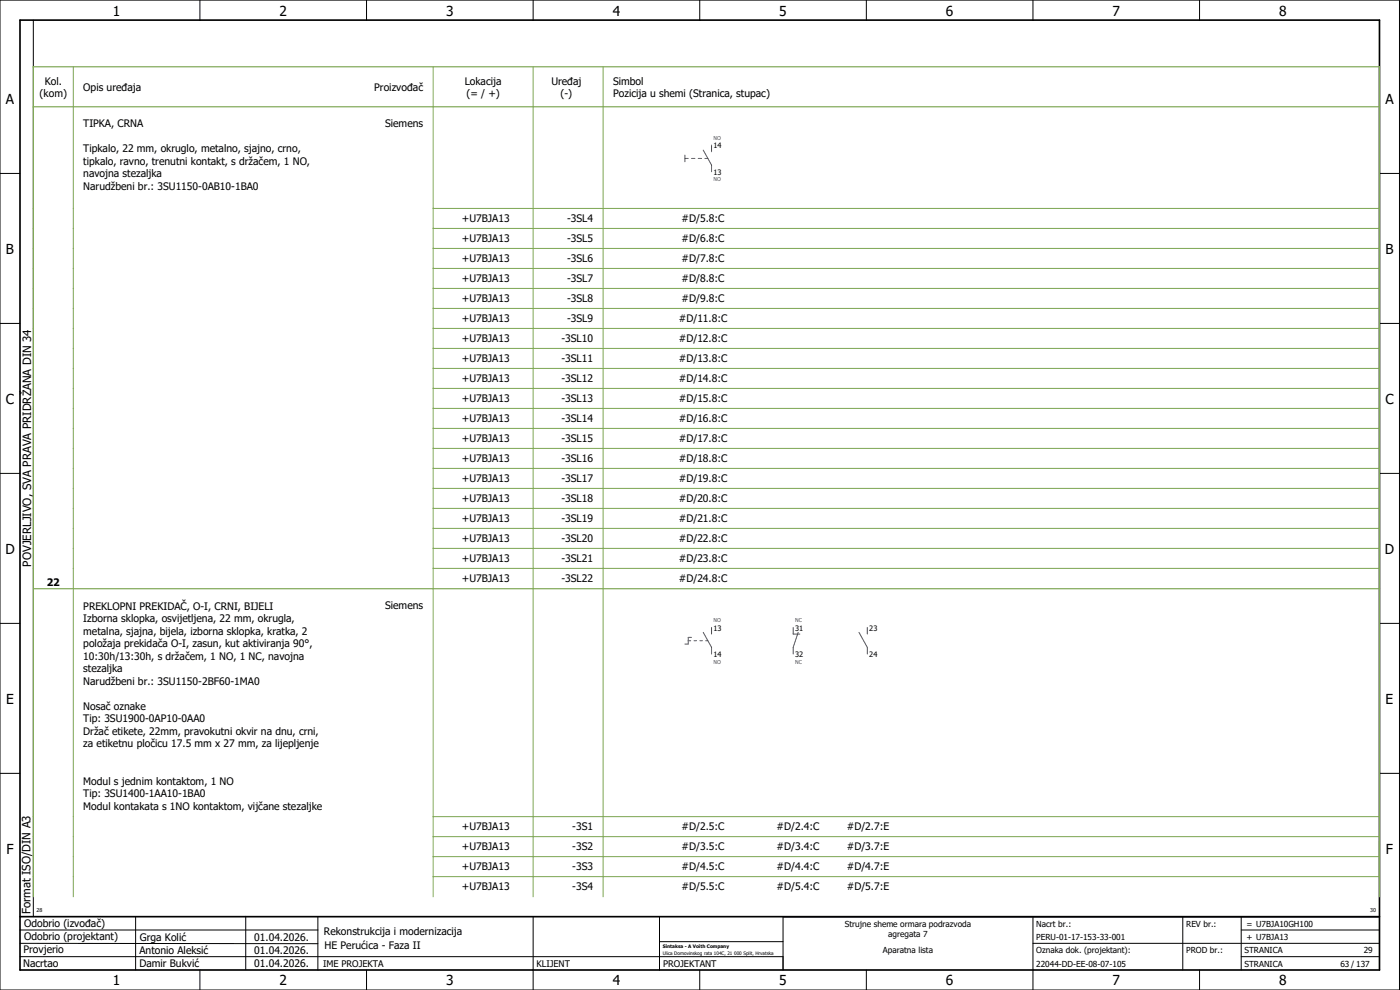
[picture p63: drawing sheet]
<svg xmlns="http://www.w3.org/2000/svg" width="420mm" height="297mm" viewBox="0 0 420 297" stroke-linecap="round" stroke-linejoin="round" font-family="sans-serif">
<defs><g id="words">
<g font-size="4.1">
<text x="33.9" y="4.7">1</text>
<text x="83.9" y="4.7">2</text>
<text x="133.9" y="4.7">3</text>
<text x="183.9" y="4.7">4</text>
<text x="233.9" y="4.7">5</text>
<text x="283.9" y="4.7">6</text>
<text x="333.9" y="4.7">7</text>
<text x="383.9" y="4.7">8</text>
<text x="1.8" y="31.2">A</text>
<text x="415.8" y="31.2">A</text>
<text x="1.8" y="76.2">B</text>
<text x="415.8" y="76.2">B</text>
<text x="1.8" y="121.2">C</text>
<text x="415.8" y="121.2">C</text>
<text x="1.6" y="166.2">D</text>
<text x="415.6" y="166.2">D</text>
<text x="1.8" y="211.2">E</text>
<text x="415.8" y="211.2">E</text>
<text x="1.9" y="256.2">F</text>
<text x="415.9" y="256.2">F</text>
<text x="33.9" y="295.7">1</text>
<text x="83.9" y="295.7">2</text>
<text x="133.9" y="295.7">3</text>
<text x="183.9" y="295.7">4</text>
<text x="233.9" y="295.7">5</text>
<text x="283.9" y="295.7">6</text>
<text x="333.9" y="295.7">7</text>
<text x="383.9" y="295.7">8</text>
</g>
<g font-size="3.4">
<text x="9.4" y="170" transform="rotate(-90 9.4 170)">POVJERLJIVO, SVA PRAVA PRIDRŽANA DIN 34</text>
<text x="9.2" y="274.3" transform="rotate(-90 9.2 274.3)">Format ISO/DIN A3</text>
</g>
<g font-size="3.1">
<text x="11.9" y="29.1">(kom)</text>
<text x="13.4" y="25.4">Kol.</text>
<text x="25" y="27.3">Opis uređaja</text>
<text x="112.3" y="27.3">Proizvođač</text>
<text x="139.5" y="25.4">Lokacija</text>
<text x="140" y="29.1">(= / +)</text>
<text x="165.5" y="25.4">Uređaj</text>
<text x="168.2" y="29.1">(-)</text>
<text x="184" y="25.4">Simbol</text>
<text x="184" y="29.1">Pozicija u shemi (Stranica, stupac)</text>
<text x="25" y="38.2">TIPKA, CRNA</text>
<text x="115.6" y="38">Siemens</text>
<text x="25" y="45.7">Tipkalo, 22 mm, okruglo, metalno, sjajno, crno,</text>
<text x="25" y="49.4">tipkalo, ravno, trenutni kontakt, s držačem, 1 NO,</text>
<text x="25" y="53.2">navojna stezaljka</text>
<text x="25" y="56.9">Narudžbeni br.: 3SU1150-0AB10-1BA0</text>
<text x="138.6" y="66.5">+U7BJA13</text>
<text x="170.2" y="66.5">-3SL4</text>
<text x="204.6" y="66.5">#D/5.8:C</text>
<text x="138.6" y="72.5">+U7BJA13</text>
<text x="170.2" y="72.5">-3SL5</text>
<text x="204.6" y="72.5">#D/6.8:C</text>
<text x="138.6" y="78.5">+U7BJA13</text>
<text x="170.2" y="78.5">-3SL6</text>
<text x="204.6" y="78.5">#D/7.8:C</text>
<text x="138.6" y="84.5">+U7BJA13</text>
<text x="170.2" y="84.5">-3SL7</text>
<text x="204.6" y="84.5">#D/8.8:C</text>
<text x="138.6" y="90.5">+U7BJA13</text>
<text x="170.2" y="90.5">-3SL8</text>
<text x="204.6" y="90.5">#D/9.8:C</text>
<text x="138.6" y="96.5">+U7BJA13</text>
<text x="170.2" y="96.5">-3SL9</text>
<text x="203.7" y="96.5">#D/11.8:C</text>
<text x="138.6" y="102.5">+U7BJA13</text>
<text x="168.5" y="102.5">-3SL10</text>
<text x="203.7" y="102.5">#D/12.8:C</text>
<text x="138.6" y="108.5">+U7BJA13</text>
<text x="168.5" y="108.5">-3SL11</text>
<text x="203.7" y="108.5">#D/13.8:C</text>
<text x="138.6" y="114.5">+U7BJA13</text>
<text x="168.5" y="114.5">-3SL12</text>
<text x="203.7" y="114.5">#D/14.8:C</text>
<text x="138.6" y="120.5">+U7BJA13</text>
<text x="168.5" y="120.5">-3SL13</text>
<text x="203.7" y="120.5">#D/15.8:C</text>
<text x="138.6" y="126.5">+U7BJA13</text>
<text x="168.5" y="126.5">-3SL14</text>
<text x="203.7" y="126.5">#D/16.8:C</text>
<text x="138.6" y="132.5">+U7BJA13</text>
<text x="168.5" y="132.5">-3SL15</text>
<text x="203.7" y="132.5">#D/17.8:C</text>
<text x="138.6" y="138.5">+U7BJA13</text>
<text x="168.5" y="138.5">-3SL16</text>
<text x="203.7" y="138.5">#D/18.8:C</text>
<text x="138.6" y="144.5">+U7BJA13</text>
<text x="168.5" y="144.5">-3SL17</text>
<text x="203.7" y="144.5">#D/19.8:C</text>
<text x="138.6" y="150.5">+U7BJA13</text>
<text x="168.5" y="150.5">-3SL18</text>
<text x="203.7" y="150.5">#D/20.8:C</text>
<text x="138.6" y="156.5">+U7BJA13</text>
<text x="168.5" y="156.5">-3SL19</text>
<text x="203.7" y="156.5">#D/21.8:C</text>
<text x="138.6" y="162.5">+U7BJA13</text>
<text x="168.5" y="162.5">-3SL20</text>
<text x="203.7" y="162.5">#D/22.8:C</text>
<text x="138.6" y="168.5">+U7BJA13</text>
<text x="168.5" y="168.5">-3SL21</text>
<text x="203.7" y="168.5">#D/23.8:C</text>
<text x="14" y="175.9">22</text>
<text x="138.6" y="174.5">+U7BJA13</text>
<text x="168.5" y="174.5">-3SL22</text>
<text x="203.7" y="174.5">#D/24.8:C</text>
<text x="25" y="182.9">PREKLOPNI PREKIDAČ, O-I, CRNI, BIJELI</text>
<text x="115.6" y="182.7">Siemens</text>
<text x="25" y="186.6">Izborna sklopka, osvijetljena, 22 mm, okrugla,</text>
<text x="25" y="190.4">metalna, sjajna, bijela, izborna sklopka, kratka, 2</text>
<text x="25" y="194.1">položaja prekidača O-I, zasun, kut aktiviranja 90°,</text>
<text x="25" y="197.9">10:30h/13:30h, s držačem, 1 NO, 1 NC, navojna</text>
<text x="25" y="201.6">stezaljka</text>
<text x="25" y="205.4">Narudžbeni br.: 3SU1150-2BF60-1MA0</text>
<text x="25" y="212.9">Nosač oznake</text>
<text x="25" y="216.6">Tip: 3SU1900-0AP10-0AA0</text>
<text x="25" y="220.4">Držač etikete, 22mm, pravokutni okvir na dnu, crni,</text>
<text x="25" y="224.1">za etiketnu pločicu 17.5 mm x 27 mm, za lijepljenje</text>
<text x="25" y="235.4">Modul s jednim kontaktom, 1 NO</text>
<text x="25" y="239.1">Tip: 3SU1400-1AA10-1BA0</text>
<text x="25" y="242.9">Modul kontakata s 1NO kontaktom, vijčane stezaljke</text>
<text x="138.6" y="249">+U7BJA13</text>
<text x="171.8" y="249">-3S1</text>
<text x="204.6" y="249">#D/2.5:C</text>
<text x="233.1" y="249">#D/2.4:C</text>
<text x="254.1" y="249">#D/2.7:E</text>
<text x="138.6" y="255">+U7BJA13</text>
<text x="171.8" y="255">-3S2</text>
<text x="204.6" y="255">#D/3.5:C</text>
<text x="233.1" y="255">#D/3.4:C</text>
<text x="254.1" y="255">#D/3.7:E</text>
<text x="138.6" y="261">+U7BJA13</text>
<text x="171.8" y="261">-3S3</text>
<text x="204.6" y="261">#D/4.5:C</text>
<text x="233.1" y="261">#D/4.4:C</text>
<text x="254.1" y="261">#D/4.7:E</text>
<text x="138.6" y="267">+U7BJA13</text>
<text x="171.8" y="267">-3S4</text>
<text x="204.6" y="267">#D/5.5:C</text>
<text x="233.1" y="267">#D/5.4:C</text>
<text x="254.1" y="267">#D/5.7:E</text>
<text x="7.2" y="278.1">Odobrio (izvođač)</text>
<text x="97.2" y="280.5">Rekonstrukcija i modernizacija</text>
<text x="7.1" y="286.1">Provjerio</text>
<text x="7.2" y="282.1">Odobrio (projektant)</text>
<text x="41.8" y="286.2">Antonio Aleksić</text>
<text x="42" y="282.3">Grga Kolić</text>
<text x="76.3" y="282.3">01.04.2026.</text>
<text x="76.3" y="286.3">01.04.2026.</text>
<text x="97.4" y="284.8">HE Perućica - Faza II</text>
<text x="6.9" y="290">Nacrtao</text>
<text x="41.8" y="290.3">Damir Bukvić</text>
<text x="76.3" y="290.3">01.04.2026.</text>
</g>
<g font-size="2.7">
<text x="97" y="290.1">IME PROJEKTA</text>
<text x="161" y="290.1">KLIJENT</text>
<text x="199" y="290.1">PROJEKTANT</text>
</g>
<g font-size="2.5">
<text x="253.5" y="278">Strujne sheme ormara podrazvoda</text>
<text x="266.6" y="281">agregata 7</text>
<text x="311" y="278">Nacrt br.:</text>
<text x="356" y="278">REV br.:</text>
<text x="374.1" y="278">= U7BJA10GH100</text>
<text x="265" y="286">Aparatna lista</text>
<text x="311" y="286">Oznaka dok. (projektant):</text>
<text x="311" y="282">PERU-01-17-153-33-001</text>
<text x="356" y="286">PROD br.:</text>
<text x="373.5" y="286">STRANICA</text>
<text x="374.1" y="282.1">+ U7BJA13</text>
<text x="409.3" y="286">29</text>
<text x="311" y="290">22044-DD-EE-08-07-105</text>
<text x="373.5" y="290">STRANICA</text>
<text x="402.3" y="290">63 / 137</text>
</g>
<g font-size="2.2">
<text x="214.1" y="44.5">14</text>
<text x="214.1" y="52.4">13</text>
<text x="214.1" y="189.2">13</text>
<text x="238.6" y="189.2">31</text>
<text x="260.9" y="189.2">23</text>
<text x="214.1" y="197.1">14</text>
<text x="238.6" y="197.1">32</text>
<text x="260.9" y="197.1">24</text>
</g>
<g font-size="1.6" fill="#00f">
<text x="214.1" y="41.9">NO</text>
<text x="214.1" y="54.5">NO</text>
<text x="214.1" y="186.6">NO</text>
<text x="238.6" y="186.6">NC</text>
<text x="214.1" y="199.2">NO</text>
<text x="238.6" y="199.2">NC</text>
</g>
<g font-size="1.6">
<text x="11" y="273.7">28</text>
<text x="411.2" y="273.7">30</text>
</g>
<g font-size="1.4">
<text x="198.9" y="284.4">Sintaksa - A Voith Company</text>
<text x="198.9" y="286.4">Ulica Domovinskog rata 104C, 21 000 Split, Hrvatska</text>
</g>
</g></defs>
<g fill="none" stroke="#000" stroke-width=".3">
<path d="M0 0h420v297h-420zM10 6v269M60 0v6M110 0v6M160 0v6M210 0v6M260 0v6M310 0v6M360 0v6M0 52h6M414 52h6M0 97h6"/>
<path d="M414 97h6M0 142h6M414 142h6M414 176.3v87.4M0 187h6M414 187h6M0 232h6M414 232h6M6 279h89.4M40.7 275v16M73.7 274.9v16M95.4 275.1v16"/>
<path d="M160 275v22M197.9 275.1v16M310 275v22M355 275v16M372.5 279h41.5M372.5 275v16M414 275h-179v16M6 283l89.4 .1M6 287h229M60 291v6M110 291v6M197.9 282.5h37.1"/>
<path d="M210 291v6M260 291v6M310 283h104M360 291v6M372.5 287h41.5"/>
</g>
<path d="M6 6h408v285h-408zM6 275h408" fill="none" stroke="#000" stroke-width=".5"/>
<path d="M10 32h404M10 176.5v-156.5h404v156.5M10 176.7v92.3M10.3 176.6h403.7M414 176.7v92.3" fill="none" stroke="#7ca552" stroke-width=".35"/>
<g fill="none" stroke="#7ca552" stroke-width=".3">
<path d="M22 20v156.5M130 20v156.5M160 20v156.5M181 20v156.5M130 62.5h284M130 68.5h284M130 74.5h284M130 80.5h284M130 86.5h284M130 92.5h284M130 98.5h284M130 104.5h284"/>
<path d="M130 110.5h284M130 116.5h284M130 122.5h284M130 128.5h284M130 134.5h284M130 140.5h284M130 146.5h284M130 152.5h284M130 158.5h284M22 176.7v92.3M130 176.7v92.3M130 164.5h284"/>
<path d="M130 170.5h284M160 176.7v92.3M181 176.7v92.3M130 251h284M130 257h284M130 245h284M130 263h284"/>
</g>
<g fill="none" stroke="#00f" stroke-width=".3">
<path d="M205.5 46.5v2M205.5 47.5h1M207.5 47.5h1M209.5 47.5h1M211 45l2.5 4.5v2M211.5 47.5h.9M213.5 43.5v2M206.5 192.2h.8M207.5 191.2h-1v2h-1M208.3 192.2h.7M210 192.2h.8M211 189.7l2.5 4.5v2"/>
<path d="M211.8 192.2h.6M213.5 188.2v2M238 188.2v2h2M239.5 189.7l-1.5 4.5v2M257.8 189.7l2.5 4.5v2M260.3 188.2v2"/>
</g>
<use href="#words"/>
</svg>
